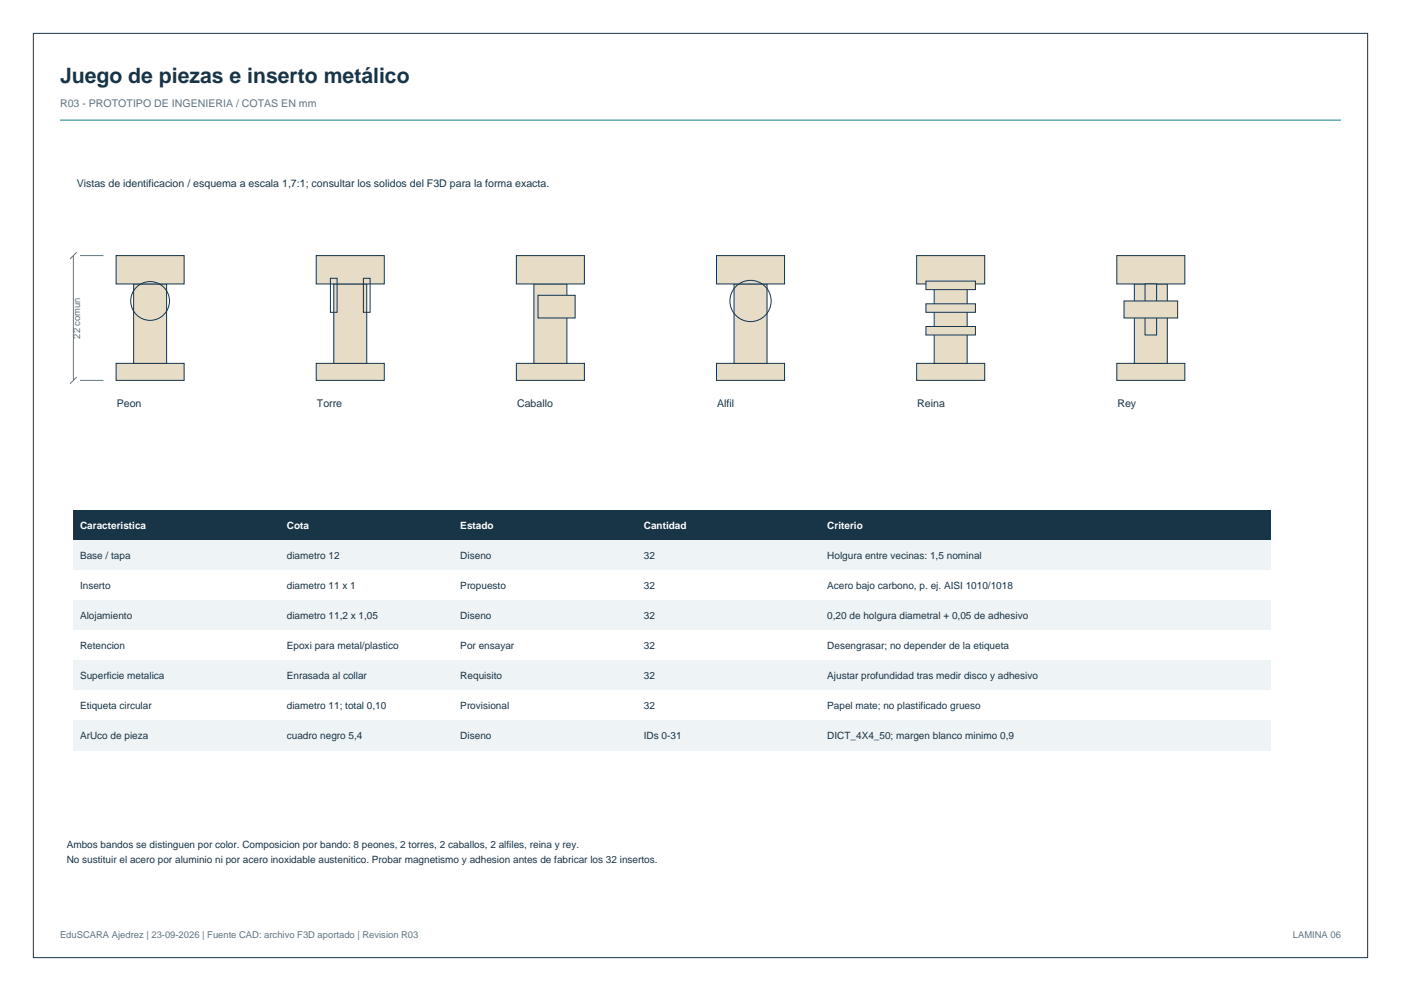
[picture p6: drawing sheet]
<svg xmlns="http://www.w3.org/2000/svg" width="420mm" height="297mm" viewBox="0 0 420 297" stroke-linecap="round" stroke-linejoin="round" font-family="sans-serif">
<defs><g id="words">
<text font-size="6.3" fill="#183447" x="18" y="25">Juego de piezas e inserto metálico</text>
<text font-size="3.2" fill="#607482" x="18" y="32">R03 - PROTOTIPO DE INGENIERIA / COTAS EN mm</text>
<g font-size="3.2" fill="#183447">
<text x="23" y="56">Vistas de identificacion / esquema a escala 1,7:1; consultar los solidos del F3D para la forma exacta.</text>
<text x="35" y="122">Peon</text>
<text x="95" y="122">Torre</text>
<text x="155" y="122">Caballo</text>
<text x="215" y="122">Alfil</text>
<text x="275" y="122">Reina</text>
<text x="335" y="122">Rey</text>
</g>
<g font-size="3" fill="#fff">
<text x="24" y="158.5">Caracteristica</text>
<text x="86" y="158.5">Cota</text>
<text x="138" y="158.5">Estado</text>
<text x="193" y="158.5">Cantidad</text>
<text x="248" y="158.5">Criterio</text>
</g>
<g font-size="3" fill="#183447">
<text x="24" y="167.5">Base / tapa</text>
<text x="86" y="167.5">diametro 12</text>
<text x="138" y="167.5">Diseno</text>
<text x="193" y="167.5">32</text>
<text x="248" y="167.5">Holgura entre vecinas: 1,5 nominal</text>
<text x="24" y="176.5">Inserto</text>
<text x="86" y="176.5">diametro 11 x 1</text>
<text x="138" y="176.5">Propuesto</text>
<text x="193" y="176.5">32</text>
<text x="248" y="176.5">Acero bajo carbono, p. ej. AISI 1010/1018</text>
<text x="24" y="185.5">Alojamiento</text>
<text x="86" y="185.5">diametro 11,2 x 1,05</text>
<text x="138" y="185.5">Diseno</text>
<text x="193" y="185.5">32</text>
<text x="248" y="185.5">0,20 de holgura diametral + 0,05 de adhesivo</text>
<text x="24" y="194.5">Retencion</text>
<text x="86" y="194.5">Epoxi para metal/plastico</text>
<text x="138" y="194.5">Por ensayar</text>
<text x="193" y="194.5">32</text>
<text x="248" y="194.5">Desengrasar; no depender de la etiqueta</text>
<text x="24" y="203.5">Superficie metalica</text>
<text x="86" y="203.5">Enrasada al collar</text>
<text x="138" y="203.5">Requisito</text>
<text x="193" y="203.5">32</text>
<text x="248" y="203.5">Ajustar profundidad tras medir disco y adhesivo</text>
<text x="24" y="212.5">Etiqueta circular</text>
<text x="86" y="212.5">diametro 11; total 0,10</text>
<text x="138" y="212.5">Provisional</text>
<text x="193" y="212.5">32</text>
<text x="248" y="212.5">Papel mate; no plastificado grueso</text>
<text x="24" y="221.5">ArUco de pieza</text>
<text x="86" y="221.5">cuadro negro 5,4</text>
<text x="138" y="221.5">Diseno</text>
<text x="193" y="221.5">IDs 0-31</text>
<text x="248" y="221.5">DICT_4X4_50; margen blanco minimo 0,9</text>
<text x="20" y="254">Ambos bandos se distinguen por color. Composicion por bando: 8 peones, 2 torres, 2 caballos, 2 alfiles, reina y rey.</text>
<text x="20" y="258.5">No sustituir el acero por aluminio ni por acero inoxidable austenitico. Probar magnetismo y adhesion antes de fabricar los 32 insertos.</text>
</g>
<g font-size="2.8" fill="#607482">
<text x="24" y="101.5" transform="rotate(-90 24 101.5)">22 comun</text>
<text x="18" y="281">EduSCARA Ajedrez | 23-09-2026 | Fuente CAD: archivo F3D aportado | Revision R03</text>
<text x="387.6" y="281">LAMINA 06</text>
</g>
</g></defs>
<path d="M10 10h400v277h-400z" fill="none" stroke="#183447" stroke-width=".3"/>
<path d="M18 36h384" fill="none" stroke="#167e86" stroke-width=".3"/>
<g fill="#e7ddc7" stroke="#183447" stroke-width=".3">
<path d="M34.8 108.9h20.4v5.1h-20.4z" fill-rule="evenodd"/>
<path d="M40.1 85.1h9.8v23.8h-9.8z" fill-rule="evenodd"/>
<path d="M34.8 76.6h20.4v8.5h-20.4z" fill-rule="evenodd"/>
</g>
<circle cx="45" cy="90.2" r="5.8" fill="none" stroke="#183447" stroke-width=".3"/>
<g fill="#e7ddc7" stroke="#183447" stroke-width=".3">
<path d="M94.8 108.9h20.4v5.1h-20.4z" fill-rule="evenodd"/>
<path d="M100.1 85.1h9.8v23.8h-9.8z" fill-rule="evenodd"/>
<path d="M94.8 76.6h20.4v8.5h-20.4z" fill-rule="evenodd"/>
</g>
<path d="M99.1 83.4h2v10.2h-2zM108.9 83.4h2v10.2h-2z" fill="none" stroke="#183447" stroke-width=".3"/>
<g fill="#e7ddc7" stroke="#183447" stroke-width=".3">
<path d="M154.8 108.9h20.4v5.1h-20.4z" fill-rule="evenodd"/>
<path d="M160.1 85.1h9.8v23.8h-9.8z" fill-rule="evenodd"/>
<path d="M154.8 76.6h20.4v8.5h-20.4z" fill-rule="evenodd"/>
<path d="M161.3 88.5h11.1v6.8h-11.1z" fill-rule="evenodd"/>
<path d="M214.8 108.9h20.4v5.1h-20.4z" fill-rule="evenodd"/>
<path d="M220.1 85.1h9.8v23.8h-9.8z" fill-rule="evenodd"/>
<path d="M214.8 76.6h20.4v8.5h-20.4z" fill-rule="evenodd"/>
</g>
<circle cx="225" cy="90.2" r="6.2" fill="none" stroke="#183447" stroke-width=".3"/>
<g fill="#e7ddc7" stroke="#183447" stroke-width=".3">
<path d="M274.8 108.9h20.4v5.1h-20.4z" fill-rule="evenodd"/>
<path d="M280.1 85.1h9.8v23.8h-9.8z" fill-rule="evenodd"/>
<path d="M274.8 76.6h20.4v8.5h-20.4z" fill-rule="evenodd"/>
<path d="M277.6 97.9h14.8v2.5h-14.8z" fill-rule="evenodd"/>
<path d="M277.6 91.1h14.8v2.5h-14.8z" fill-rule="evenodd"/>
<path d="M277.6 84.3h14.8v2.5h-14.8z" fill-rule="evenodd"/>
<path d="M334.8 108.9h20.4v5.1h-20.4z" fill-rule="evenodd"/>
<path d="M340.1 85.1h9.8v23.8h-9.8z" fill-rule="evenodd"/>
<path d="M334.8 76.6h20.4v8.5h-20.4z" fill-rule="evenodd"/>
<path d="M343.3 85.1h3.4v15.3h-3.4z" fill-rule="evenodd"/>
<path d="M337 90.2h16v5.1h-16z" fill-rule="evenodd"/>
</g>
<path d="M22 76.6v37.4M23 75.6l-2 2M24 76.6h7M23 113l-2 2M24 114h7" fill="none" stroke="#607482" stroke-width=".3"/>
<path d="M22 153h359v9h-359z" fill-rule="evenodd" fill="#183447"/>
<path d="M22 162h359v9h-359z" fill-rule="evenodd" fill="#eef3f5"/>
<path d="M22 171h359v9h-359z" fill-rule="evenodd" fill="#fff"/>
<path d="M22 180h359v9h-359z" fill-rule="evenodd" fill="#eef3f5"/>
<path d="M22 189h359v9h-359z" fill-rule="evenodd" fill="#fff"/>
<path d="M22 198h359v9h-359z" fill-rule="evenodd" fill="#eef3f5"/>
<path d="M22 207h359v9h-359z" fill-rule="evenodd" fill="#fff"/>
<path d="M22 216h359v9h-359z" fill-rule="evenodd" fill="#eef3f5"/>
<use href="#words"/>
</svg>
